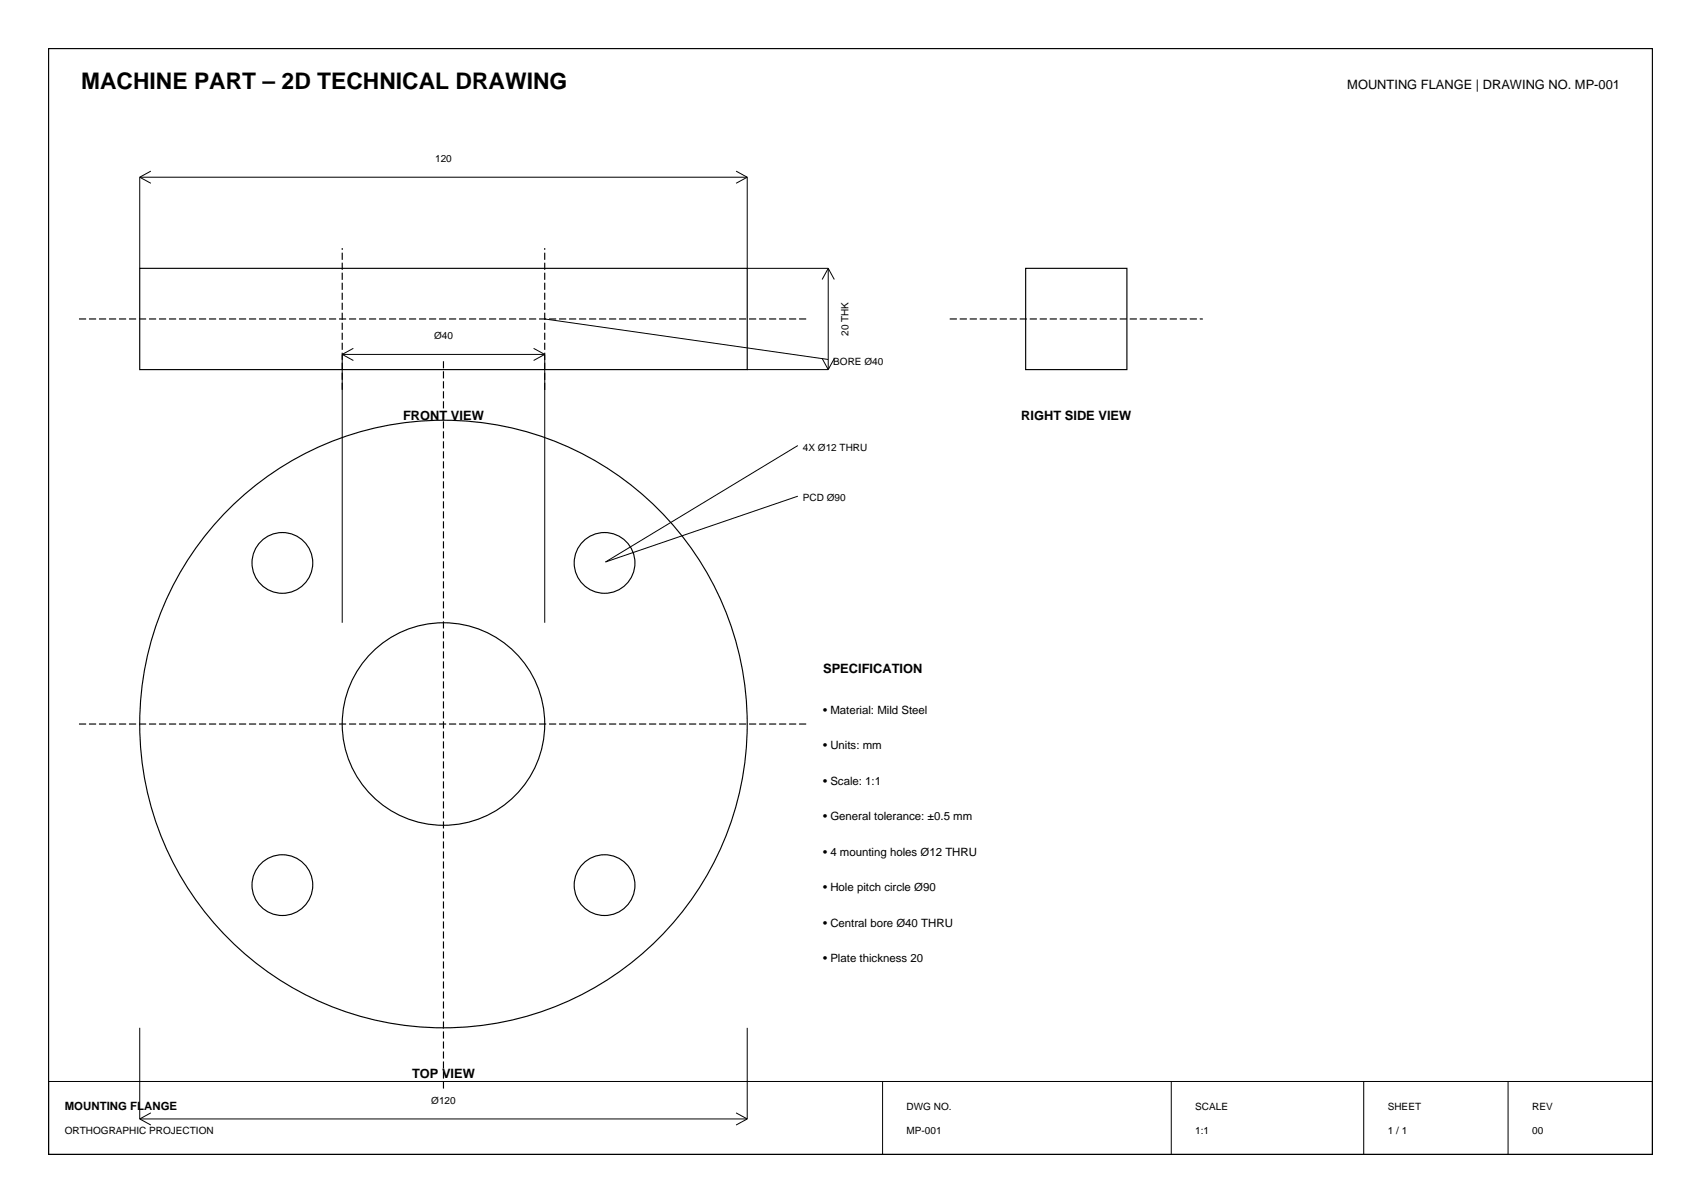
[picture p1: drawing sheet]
<svg xmlns="http://www.w3.org/2000/svg" width="420mm" height="297mm" viewBox="0 0 420 297" stroke-linecap="round" stroke-linejoin="round" font-family="sans-serif">
<defs><g id="words">
<text font-size="5.6" x="20" y="22">MACHINE PART – 2D TECHNICAL DRAWING</text>
<g font-size="3.2">
<text x="332.7" y="22">MOUNTING FLANGE | DRAWING NO. MP-001</text>
<text x="99.5" y="103.7">FRONT VIEW</text>
<text x="252.2" y="103.7">RIGHT SIDE VIEW</text>
<text x="203.2" y="166.3">SPECIFICATION</text>
<text x="101.7" y="266.3">TOP VIEW</text>
</g>
<g font-size="2.8">
<text x="203.2" y="176.2">• Material: Mild Steel</text>
<text x="203.2" y="185">• Units: mm</text>
<text x="203.2" y="193.7">• Scale: 1:1</text>
<text x="203.2" y="202.5">• General tolerance: ±0.5 mm</text>
<text x="203.2" y="211.2">• 4 mounting holes Ø12 THRU</text>
<text x="203.2" y="220">• Hole pitch circle Ø90</text>
<text x="203.2" y="228.7">• Central bore Ø40 THRU</text>
<text x="203.2" y="237.5">• Plate thickness 20</text>
<text x="16" y="274">MOUNTING FLANGE</text>
</g>
<g font-size="2.5">
<text x="107.4" y="40">120</text>
<text x="107.2" y="83.7">Ø40</text>
<text x="209.5" y="82.9" transform="rotate(-90 209.5 82.9)">20 THK</text>
<text x="205.7" y="90">BORE Ø40</text>
<text x="198.3" y="111.3">4X Ø12 THRU</text>
<text x="198.3" y="123.7">PCD Ø90</text>
<text x="106.5" y="272.5">Ø120</text>
<text x="223.9" y="274">DWG NO.</text>
<text x="295.1" y="274">SCALE</text>
<text x="342.7" y="274">SHEET</text>
<text x="378.3" y="274">REV</text>
<text x="16" y="280">ORTHOGRAPHIC PROJECTION</text>
<text x="223.9" y="280">MP-001</text>
<text x="295.1" y="280">1:1</text>
<text x="342.7" y="280">1 / 1</text>
<text x="378.3" y="280">00</text>
</g>
</g></defs>
<g fill="none" stroke="#000" stroke-width=".28">
<path d="M12 12h396v273h-396zM34.5 66.3h150v25h-150zM253.3 66.3h25v25h-25z"/>
<circle cx="69.7" cy="139" r="7.5"/>
<circle cx="149.3" cy="139" r="7.5"/>
<circle cx="109.5" cy="178.8" r="75"/>
<circle cx="109.5" cy="178.7" r="25"/>
<circle cx="69.7" cy="218.5" r="7.5"/>
<circle cx="149.3" cy="218.5" r="7.5"/>
</g>
<path d="M19.5 78.8h180M234.5 78.8h62.5M84.5 96.3v-35M134.5 96.3v-35M19.5 178.7h180M109.5 268.8v-180.1" fill="none" stroke="#000" stroke-width=".28" stroke-dasharray="1.8 .7" stroke-linecap="butt"/>
<g fill="none" stroke="#000" stroke-width=".25">
<path d="M34.5 43.7v22.6M34.5 43.7h150M34.5 43.7l2.8 1.6M37.3 42.3l-2.8 1.4M181.8 42.3l2.7 1.4M184.5 43.7v22.6h20M184.5 43.7l-2.7 1.6M134.5 78.8l70 9.9M204.5 66.3v25M204.5 66.3l1.5 2.7M204.5 66.3l-1.5 2.7M84.5 87.5v66.3"/>
<path d="M84.5 87.5h50M84.5 87.5l2.7 1.5M87.2 86l-2.7 1.5M131.8 86l2.7 1.5M134.5 87.5v66.3M134.5 87.5l-2.7 1.5M184.5 91.3h20M203 88.5l1.5 2.8M206 88.5l-1.5 2.8M197 110l-47.5 28.7 47.5-16.2M34.5 253.8v22.5M184.5 253.8v22.5"/>
<path d="M12 267h396v18h-396zM34.5 276.3h150M34.5 276.3l2.8 1.5M37.3 274.8l-2.8 1.5M181.8 274.8l2.7 1.5M184.5 276.3l-2.7 1.5M217.9 267v18M289.2 267v18M336.7 267v18M372.4 267v18"/>
</g>
<use href="#words"/>
</svg>
